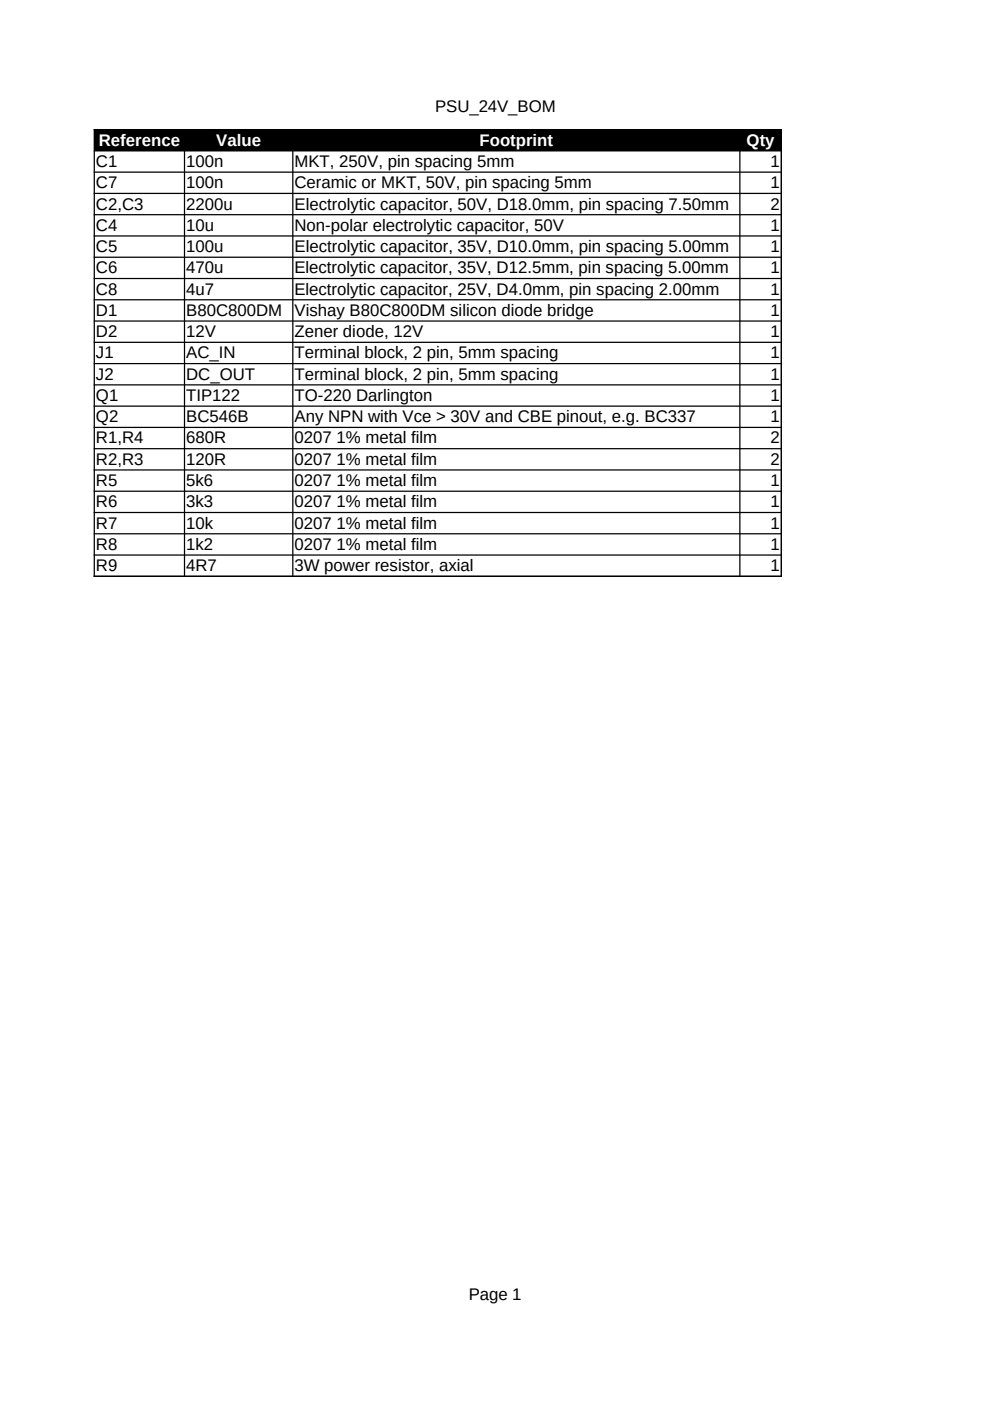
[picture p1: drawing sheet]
<svg xmlns="http://www.w3.org/2000/svg" width="210mm" height="297mm" viewBox="0 0 210 297" stroke-linecap="round" stroke-linejoin="round" font-family="sans-serif">
<defs><g id="words">
<g font-size="3.6">
<text x="92.3" y="23.7">PSU_24V_BOM</text>
<text x="20.3" y="35.4">C1</text>
<text x="39.5" y="35.4">100n</text>
<text x="62.4" y="35.4">MKT, 250V, pin spacing 5mm</text>
<text x="163.3" y="35.4">1</text>
<text x="20.3" y="39.9">C7</text>
<text x="39.5" y="39.9">100n</text>
<text x="62.4" y="39.9">Ceramic or MKT, 50V, pin spacing 5mm</text>
<text x="163.3" y="39.9">1</text>
<text x="20.3" y="44.4">C2,C3</text>
<text x="39.5" y="44.4">2200u</text>
<text x="62.4" y="44.4">Electrolytic capacitor, 50V, D18.0mm, pin spacing 7.50mm</text>
<text x="163.3" y="44.4">2</text>
<text x="20.3" y="48.9">C4</text>
<text x="20.3" y="53.4">C5</text>
<text x="39.5" y="48.9">10u</text>
<text x="39.5" y="53.4">100u</text>
<text x="62.4" y="48.9">Non-polar electrolytic capacitor, 50V</text>
<text x="62.4" y="53.4">Electrolytic capacitor, 35V, D10.0mm, pin spacing 5.00mm</text>
<text x="163.3" y="48.9">1</text>
<text x="163.3" y="53.4">1</text>
<text x="20.3" y="58">C6</text>
<text x="39.5" y="58">470u</text>
<text x="62.4" y="57.9">Electrolytic capacitor, 35V, D12.5mm, pin spacing 5.00mm</text>
<text x="163.3" y="58">1</text>
<text x="20.3" y="62.5">C8</text>
<text x="39.5" y="62.5">4u7</text>
<text x="62.4" y="62.5">Electrolytic capacitor, 25V, D4.0mm, pin spacing 2.00mm</text>
<text x="163.3" y="62.5">1</text>
<text x="20.3" y="67">D1</text>
<text x="20.3" y="71.5">D2</text>
<text x="39.5" y="67">B80C800DM</text>
<text x="39.5" y="71.5">12V</text>
<text x="62.4" y="67">Vishay B80C800DM silicon diode bridge</text>
<text x="62.4" y="71.5">Zener diode, 12V</text>
<text x="163.3" y="67">1</text>
<text x="163.3" y="71.5">1</text>
<text x="20.3" y="76">J1</text>
<text x="39.5" y="76">AC_IN</text>
<text x="62.4" y="76">Terminal block, 2 pin, 5mm spacing</text>
<text x="163.3" y="76">1</text>
<text x="20.3" y="80.5">J2</text>
<text x="39.5" y="80.5">DC_OUT</text>
<text x="62.4" y="80.5">Terminal block, 2 pin, 5mm spacing</text>
<text x="163.3" y="80.5">1</text>
<text x="20.3" y="85">Q1</text>
<text x="20.3" y="89.5">Q2</text>
<text x="39.5" y="85">TIP122</text>
<text x="39.5" y="89.5">BC546B</text>
<text x="62.4" y="85">TO-220 Darlington</text>
<text x="62.4" y="89.5">Any NPN with Vce &gt; 30V and CBE pinout, e.g. BC337</text>
<text x="163.3" y="85">1</text>
<text x="163.3" y="89.5">1</text>
<text x="20.3" y="94">R1,R4</text>
<text x="39.5" y="94">680R</text>
<text x="62.4" y="94">0207 1% metal film</text>
<text x="163.3" y="94">2</text>
<text x="20.3" y="98.5">R2,R3</text>
<text x="39.5" y="98.5">120R</text>
<text x="62.4" y="98.5">0207 1% metal film</text>
<text x="163.3" y="98.5">2</text>
<text x="20.3" y="103">R5</text>
<text x="20.3" y="107.6">R6</text>
<text x="39.5" y="103">5k6</text>
<text x="39.5" y="107.6">3k3</text>
<text x="62.4" y="103">0207 1% metal film</text>
<text x="62.4" y="107.6">0207 1% metal film</text>
<text x="163.3" y="103">1</text>
<text x="163.3" y="107.6">1</text>
<text x="20.3" y="112.1">R7</text>
<text x="39.5" y="112.1">10k</text>
<text x="62.4" y="112.1">0207 1% metal film</text>
<text x="163.3" y="112.1">1</text>
<text x="20.3" y="116.6">R8</text>
<text x="39.5" y="116.6">1k2</text>
<text x="62.4" y="116.6">0207 1% metal film</text>
<text x="163.3" y="116.6">1</text>
<text x="20.3" y="121.1">R9</text>
<text x="39.5" y="121.1">4R7</text>
<text x="62.4" y="121.1">3W power resistor, axial</text>
<text x="163.3" y="121.1">1</text>
<text x="99.4" y="275.7">Page 1</text>
</g>
<g font-size="3.6" fill="#fff">
<text x="21" y="30.9">Reference</text>
<text x="45.9" y="30.9">Value</text>
<text x="101.7" y="30.9">Footprint</text>
<text x="158.3" y="30.9">Qty</text>
</g>
</g></defs>
<path d="M20 27.4h145.6v4.5h-145.6z" fill-rule="evenodd" fill="#000"/>
<g fill="none" stroke="#000" stroke-width=".26">
<path d="M19.9 27.5h145.9M19.9 32h145.9M19.9 36.5h145.9M20 27.4v94.9M39.1 27.4v94.9M62.1 27.4v94.9M156.9 27.4v94.9M165.7 27.4v94.9M19.9 41h145.9M19.9 45.5h145.9M19.9 50h145.9M19.9 54.5h145.9"/>
<path d="M19.9 59.1h145.9M19.9 63.6h145.9M19.9 68.1h145.9M19.9 72.6h145.9M19.9 77.1h145.9M19.9 81.6h145.9M19.9 86.1h145.9M19.9 90.6h145.9M19.9 95.1h145.9M19.9 99.6h145.9M19.9 104.1h145.9M19.9 108.7h145.9"/>
<path d="M19.9 113.2h145.9M19.9 117.7h145.9M19.9 122.2h145.9"/>
</g>
<use href="#words"/>
</svg>
